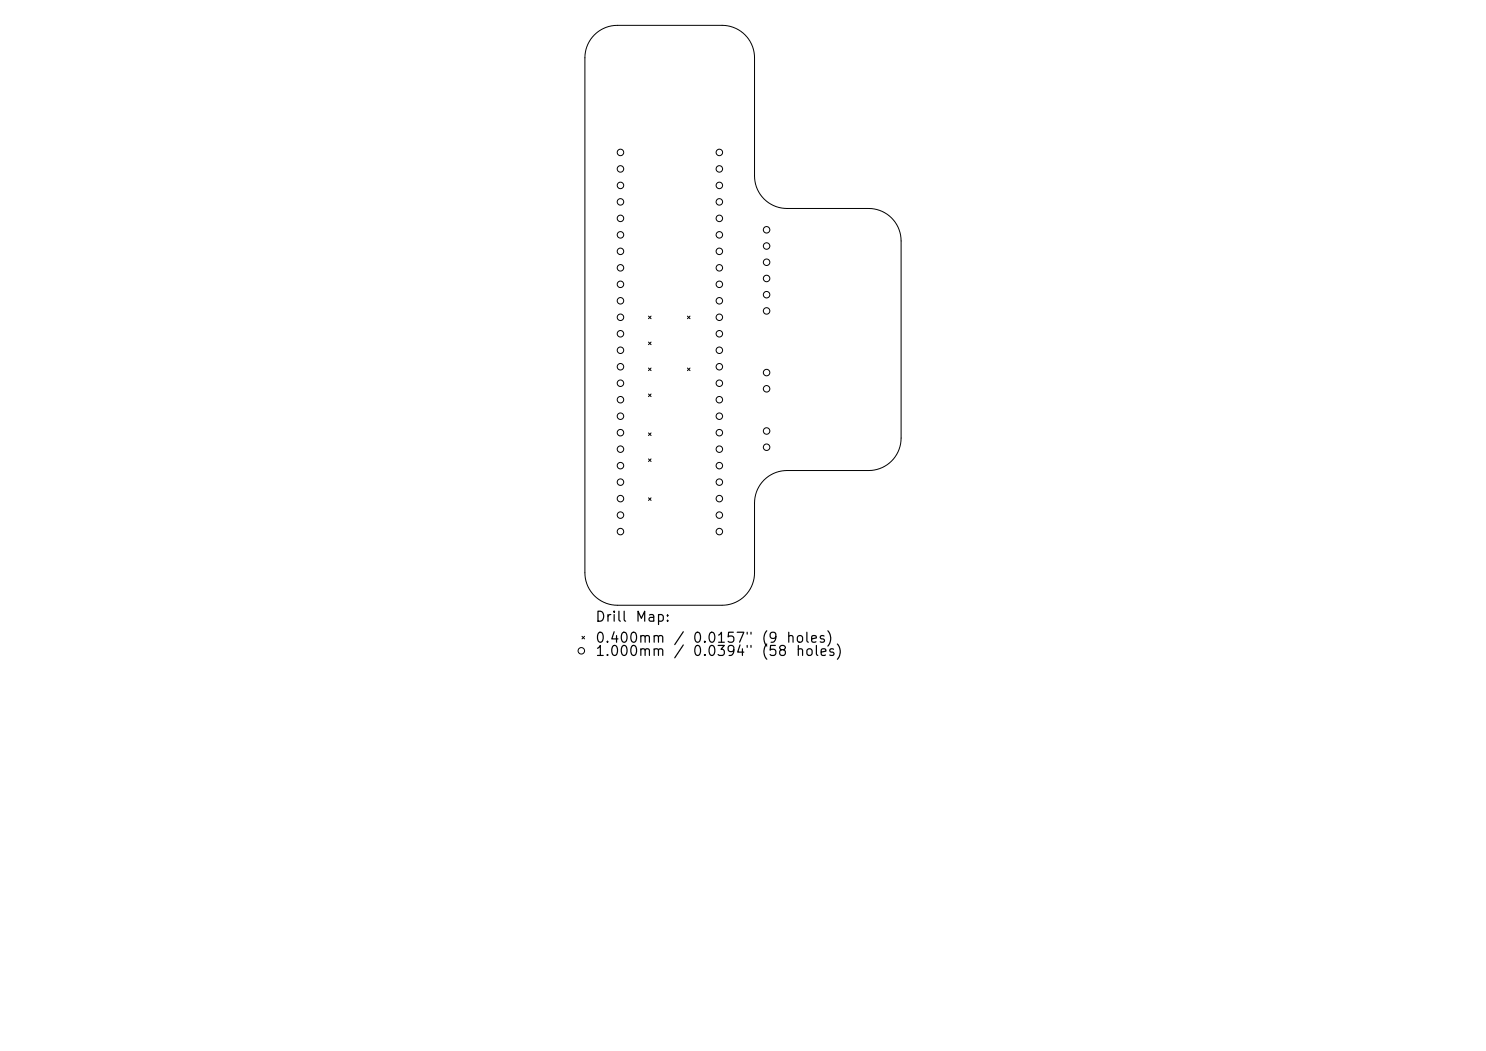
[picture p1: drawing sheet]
<svg xmlns="http://www.w3.org/2000/svg" width="297mm" height="210mm" viewBox="0 0 297 210" stroke-linecap="round" stroke-linejoin="round" font-family="sans-serif">
<defs><g id="words">
<g font-size="2">
<text x="118.8" y="124.7">Drill</text>
<text x="126.8" y="124.7">Map:</text>
<text x="118.8" y="128.9">0.400mm</text>
<text x="118.8" y="131.6">1.000mm</text>
<text x="134.5" y="128.9">/</text>
<text x="138.3" y="128.9">0.0157&quot;</text>
<text x="138.3" y="131.6">0.0394&quot;</text>
<text x="152" y="128.9">(9</text>
<text x="152" y="131.6">(58</text>
<text x="157" y="128.9">holes)</text>
</g>
</g></defs>
<g fill="none" stroke="#000" stroke-width=".2">
<path d="M118.8 7a6.5 6.5 0 0 1 4.6-1.9h20.9a6.5 6.5 0 0 1 6.5 6.4v23.7a6.5 6.5 0 0 0 6.5 6.5h16.3a6.5 6.5 0 0 1 6.5 6.4v39.4a6.5 6.5 0 0 1-6.5 6.5h-16.3a6.5 6.5 0 0 0-6.5 6.5v14a6.5 6.5 0 0 1-6.5 6.4h-20.9a6.5 6.5 0 0 1-6.5-6.4v-103a6.5 6.5 0 0 1 1.9-4.5zM129.6 63.2l.5 .5M129.6 68.4l.5 .5M129.6 73.5l.5 .6M129.6 78.7l.5 .5M130.1 63.2l-.5 .5M130.1 68.4l-.5 .5M130.1 73.5l-.5 .6M130.1 78.7l-.5 .5M137.4 63.2l.5 .5M137.4 73.5l.5 .6M137.9 63.2l-.5 .5"/>
<path d="M137.9 73.5l-.5 .6M129.6 86.5l.5 .5M129.6 91.7l.5 .5M129.6 99.5l.5 .5M130.1 86.5l-.5 .5M130.1 91.7l-.5 .5M130.1 99.5l-.5 .5M116.3 127.1l.5 .6M116.8 127.1l-.5 .6"/>
<circle cx="124" cy="33.8" r=".65"/>
<circle cx="124" cy="37" r=".65"/>
<circle cx="124" cy="30.5" r=".65"/>
<circle cx="143.8" cy="33.8" r=".65"/>
<circle cx="143.8" cy="37" r=".65"/>
<circle cx="143.8" cy="30.5" r=".65"/>
<circle cx="124" cy="40.3" r=".65"/>
<circle cx="124" cy="56.8" r=".65"/>
<circle cx="124" cy="43.6" r=".65"/>
<circle cx="124" cy="46.9" r=".65"/>
<circle cx="124" cy="50.2" r=".65"/>
<circle cx="124" cy="53.5" r=".65"/>
<circle cx="143.8" cy="40.3" r=".65"/>
<circle cx="143.8" cy="56.8" r=".65"/>
<circle cx="143.8" cy="43.6" r=".65"/>
<circle cx="143.8" cy="46.9" r=".65"/>
<circle cx="143.8" cy="50.2" r=".65"/>
<circle cx="143.8" cy="53.5" r=".65"/>
<circle cx="153.2" cy="55.6" r=".65"/>
<circle cx="153.2" cy="52.4" r=".65"/>
<circle cx="153.2" cy="45.9" r=".65"/>
<circle cx="153.2" cy="49.2" r=".65"/>
<circle cx="153.2" cy="58.9" r=".65"/>
<circle cx="124" cy="60.1" r=".65"/>
<circle cx="124" cy="76.6" r=".65"/>
<circle cx="124" cy="79.9" r=".65"/>
<circle cx="124" cy="63.4" r=".65"/>
<circle cx="124" cy="66.7" r=".65"/>
<circle cx="124" cy="70" r=".65"/>
<circle cx="124" cy="73.3" r=".65"/>
<circle cx="143.8" cy="60.1" r=".65"/>
<circle cx="143.8" cy="76.6" r=".65"/>
<circle cx="143.8" cy="79.9" r=".65"/>
<circle cx="143.8" cy="63.4" r=".65"/>
<circle cx="143.8" cy="66.7" r=".65"/>
<circle cx="143.8" cy="70" r=".65"/>
<circle cx="143.8" cy="73.3" r=".65"/>
<circle cx="153.2" cy="62.1" r=".65"/>
<circle cx="153.2" cy="74.4" r=".65"/>
<circle cx="153.2" cy="77.7" r=".65"/>
<circle cx="124" cy="83.2" r=".65"/>
<circle cx="124" cy="99.6" r=".65"/>
<circle cx="124" cy="89.8" r=".65"/>
<circle cx="124" cy="86.5" r=".65"/>
<circle cx="124" cy="93" r=".65"/>
<circle cx="124" cy="96.3" r=".65"/>
<circle cx="143.8" cy="83.2" r=".65"/>
<circle cx="143.8" cy="99.6" r=".65"/>
<circle cx="143.8" cy="89.8" r=".65"/>
<circle cx="143.8" cy="86.5" r=".65"/>
<circle cx="143.8" cy="93" r=".65"/>
<circle cx="143.8" cy="96.3" r=".65"/>
<circle cx="153.2" cy="89.4" r=".65"/>
<circle cx="153.2" cy="86.1" r=".65"/>
<circle cx="124" cy="106.2" r=".65"/>
<circle cx="124" cy="102.9" r=".65"/>
<circle cx="143.8" cy="106.2" r=".65"/>
<circle cx="143.8" cy="102.9" r=".65"/>
<circle cx="116.2" cy="130" r=".65"/>
</g>
<use href="#words"/>
</svg>
